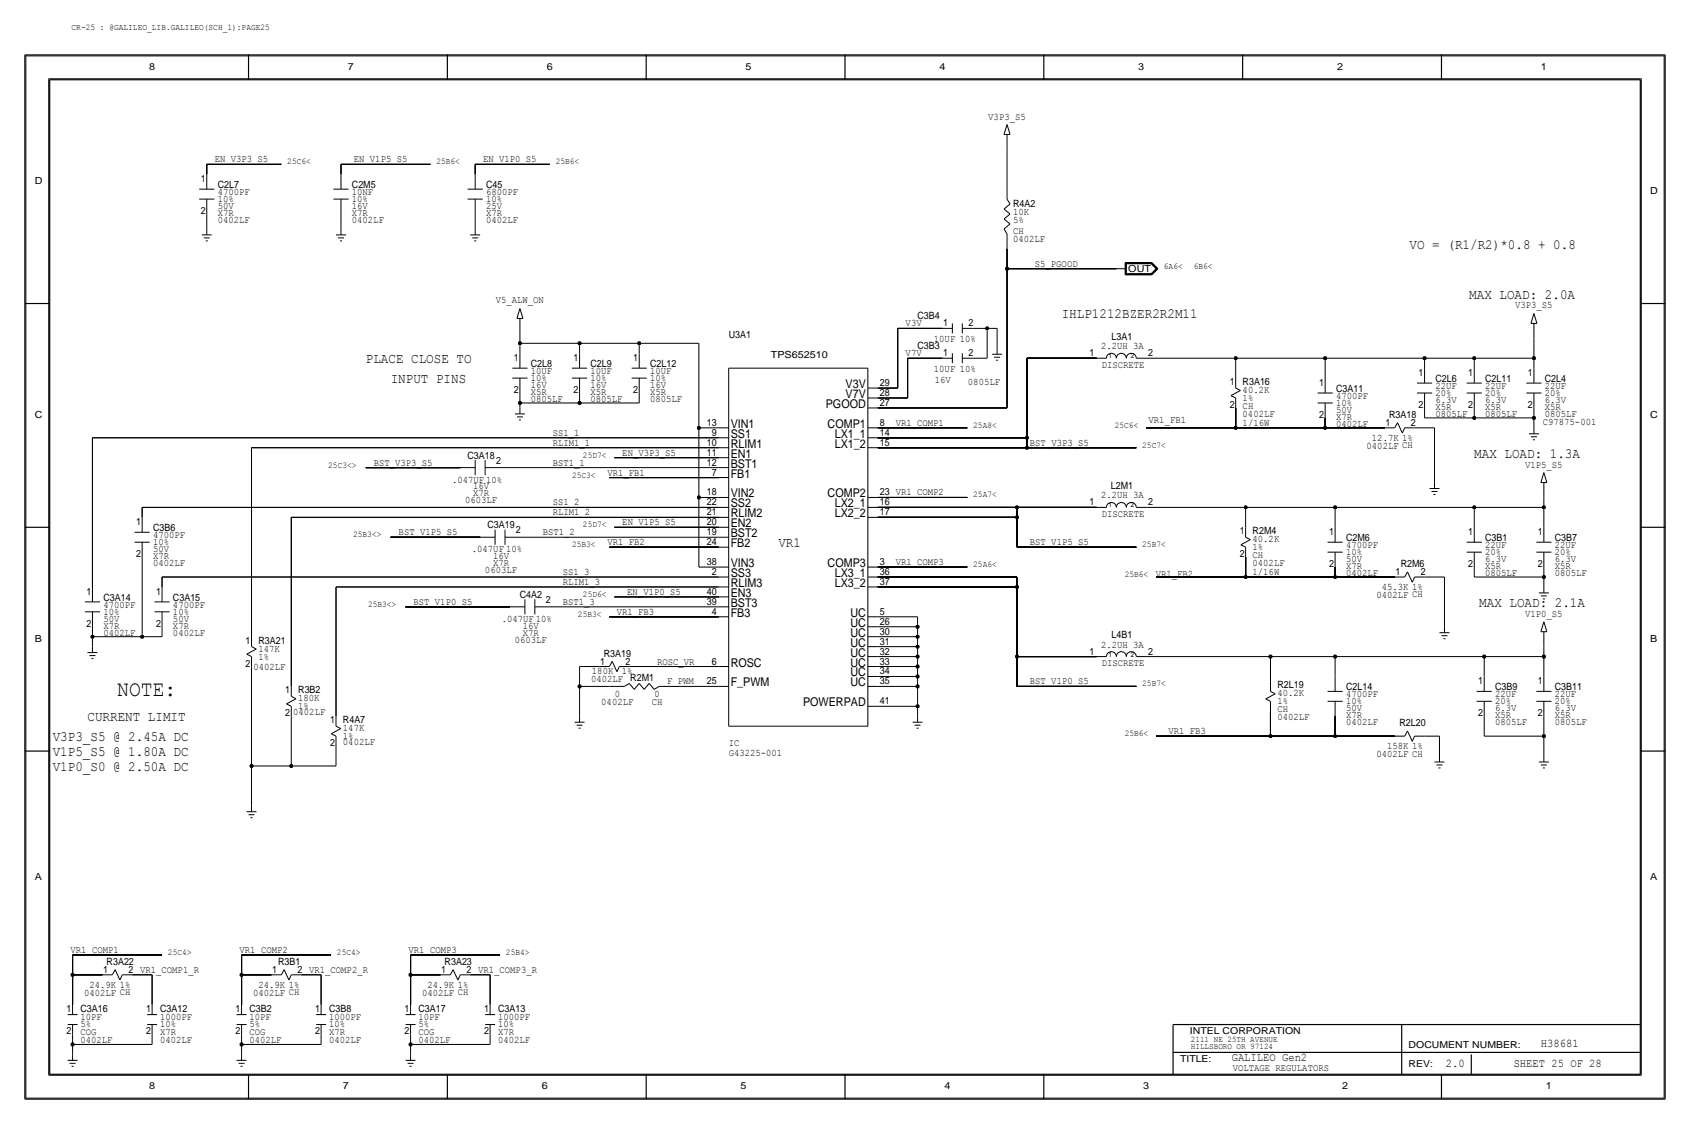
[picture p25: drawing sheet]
<svg xmlns="http://www.w3.org/2000/svg" width="432mm" height="287mm" viewBox="0 0 432 287" stroke-linecap="round" stroke-linejoin="round" font-family="sans-serif">
<defs><g id="words">
<text font-size="5.6" x="30" y="177.9">NOTE:</text>
<g font-size="3.6">
<text x="360.2" y="63.6">VO = (R1/R2)*0.8 + 0.8</text>
<text x="375.4" y="76.3">MAX LOAD: 2.0A</text>
<text x="271.3" y="81.3">IHLP1212BZER2R2M11</text>
<text x="93.5" y="92.8">PLACE CLOSE TO</text>
<text x="99.8" y="97.8">INPUT PINS</text>
<text x="376.7" y="116.9">MAX LOAD: 1.3A</text>
<text x="198.9" y="139.8">VR1</text>
<text x="378" y="155">MAX LOAD: 2.1A</text>
<text x="22.4" y="184.2">CURRENT LIMIT</text>
<text x="13.5" y="189.3">V3P3_S5 @ 2.45A DC</text>
<text x="13.5" y="193.1">V1P5_S5 @ 1.80A DC</text>
<text x="13.5" y="196.9">V1P0_S0 @ 2.50A DC</text>
</g>
<g font-size="3.1">
<text x="216" y="99.1">V3V</text>
<text x="216" y="101.7">V7V</text>
<text x="211" y="104.2">PGOOD</text>
<text x="186.7" y="109.3">VIN1</text>
<text x="186.7" y="111.8">SS1</text>
<text x="211.5" y="109.3">COMP1</text>
<text x="213.3" y="111.8">LX1_1</text>
<text x="186.7" y="119.4">BST1</text>
<text x="186.7" y="116.9">EN1</text>
<text x="186.7" y="114.4">RLIM1</text>
<text x="213.3" y="114.4">LX1_2</text>
<text x="186.7" y="122">FB1</text>
<text x="186.7" y="129.6">SS2</text>
<text x="186.7" y="127.1">VIN2</text>
<text x="211.5" y="127.1">COMP2</text>
<text x="213.3" y="129.6">LX2_1</text>
<text x="186.7" y="132.1">RLIM2</text>
<text x="186.7" y="134.7">EN2</text>
<text x="186.7" y="137.2">BST2</text>
<text x="213.3" y="132.1">LX2_2</text>
<text x="186.7" y="139.8">FB2</text>
<text x="186.7" y="144.8">VIN3</text>
<text x="186.7" y="147.4">SS3</text>
<text x="186.7" y="149.9">RLIM3</text>
<text x="211.5" y="144.8">COMP3</text>
<text x="213.3" y="149.9">LX3_2</text>
<text x="213.3" y="147.4">LX3_1</text>
<text x="186.7" y="152.5">EN3</text>
<text x="186.7" y="155">BST3</text>
<text x="186.7" y="157.5">FB3</text>
<text x="217.3" y="160.1">UC</text>
<text x="217.3" y="157.5">UC</text>
<text x="217.3" y="167.7">UC</text>
<text x="217.3" y="165.2">UC</text>
<text x="217.3" y="162.6">UC</text>
<text x="186.7" y="170.2">ROSC</text>
<text x="217.3" y="172.8">UC</text>
<text x="217.3" y="170.2">UC</text>
<text x="186.7" y="175.3">F_PWM</text>
<text x="217.3" y="175.3">UC</text>
<text x="205.2" y="180.4">POWERPAD</text>
</g>
<g font-size="3">
<text x="393.7" y="267.5">H38681</text>
<text x="314.7" y="271.1">GALILEO Gen2</text>
<text x="369.4" y="272.6">2.0</text>
<text x="386.8" y="272.6">SHEET 25 OF 28</text>
</g>
<g font-size="2.6">
<text x="252.5" y="30.5">V3P3_S5</text>
<text x="54.9" y="41.5">EN_V3P3_S5</text>
<text x="90.4" y="41.5">EN_V1P5_S5</text>
<text x="123.4" y="41.5">EN_V1P0_S5</text>
<text x="51.3" y="46.5">1</text>
<text x="55.6" y="49.8">4700PF</text>
<text x="55.6" y="53.4">50V</text>
<text x="55.6" y="51.6">10%</text>
<text x="55.6" y="48.1">C2L7</text>
<text x="89.9" y="49.8">10NF</text>
<text x="89.9" y="51.6">10%</text>
<text x="89.9" y="53.4">16V</text>
<text x="89.9" y="48.1">C2M5</text>
<text x="124.2" y="49.8">6800PF</text>
<text x="124.2" y="53.4">25V</text>
<text x="124.2" y="51.6">10%</text>
<text x="124.2" y="48.1">C45</text>
<text x="258.8" y="52.9">R4A2</text>
<text x="51.3" y="54.7">2</text>
<text x="55.6" y="56.9">0402LF</text>
<text x="55.6" y="55.2">X7R</text>
<text x="89.9" y="56.9">0402LF</text>
<text x="89.9" y="55.2">X7R</text>
<text x="124.2" y="56.9">0402LF</text>
<text x="124.2" y="55.2">X7R</text>
<text x="258.8" y="56.9">5%</text>
<text x="258.8" y="54.9">10K</text>
<text x="258.8" y="59.7">CH</text>
<text x="258.8" y="61.8">0402LF</text>
<text x="264.4" y="68.1">S5_PGOOD</text>
<text x="126.7" y="77.5">V5_ALW_ON</text>
<text x="231.4" y="83.4">V3V</text>
<text x="234.4" y="81.6">C3B4</text>
<text x="241" y="83.4">1</text>
<text x="247.4" y="83.4">2</text>
<text x="387.1" y="78.8">V3P3_S5</text>
<text x="186.2" y="86.4">U3A1</text>
<text x="234.4" y="89.2">C3B3</text>
<text x="238.6" y="87.4">10UF 10%</text>
<text x="281.3" y="89.2">2.2UH 3A</text>
<text x="284" y="86.8">L3A1</text>
<text x="131.3" y="92.2">1</text>
<text x="135.6" y="95.5">10UF</text>
<text x="135.6" y="93.8">C2L8</text>
<text x="146.6" y="92.2">1</text>
<text x="150.9" y="95.5">10UF</text>
<text x="150.9" y="93.8">C2L9</text>
<text x="161.8" y="92.2">1</text>
<text x="166.1" y="95.5">10UF</text>
<text x="166.1" y="93.8">C2L12</text>
<text x="231.4" y="91">V7V</text>
<text x="238.6" y="95">10UF 10%</text>
<text x="241" y="91">1</text>
<text x="247.4" y="91">2</text>
<text x="278.4" y="91">1</text>
<text x="281.5" y="93.9">DISCRETE</text>
<text x="293.4" y="91">2</text>
<text x="131.3" y="100.4">2</text>
<text x="135.6" y="100.9">X5R</text>
<text x="135.6" y="99.1">16V</text>
<text x="135.6" y="97.3">10%</text>
<text x="146.6" y="100.4">2</text>
<text x="150.9" y="100.9">X5R</text>
<text x="150.9" y="97.3">10%</text>
<text x="150.9" y="99.1">16V</text>
<text x="161.8" y="100.4">2</text>
<text x="166.1" y="100.9">X5R</text>
<text x="166.1" y="99.1">16V</text>
<text x="166.1" y="97.3">10%</text>
<text x="224.8" y="98.6">29</text>
<text x="224.8" y="101.1">28</text>
<text x="238.8" y="97.8">16V</text>
<text x="247.3" y="98.3">0805LF</text>
<text x="314.2" y="98.3">1</text>
<text x="317.5" y="100.4">40.2K</text>
<text x="317.5" y="98.3">R3A16</text>
<text x="337.1" y="98.6">1</text>
<text x="341.4" y="101.9">4700PF</text>
<text x="341.4" y="100.1">C3A11</text>
<text x="362.5" y="96.1">1</text>
<text x="366.8" y="99.4">22UF</text>
<text x="366.8" y="101.1">20%</text>
<text x="366.8" y="97.6">C2L6</text>
<text x="375.2" y="96.1">1</text>
<text x="379.5" y="99.4">22UF</text>
<text x="379.5" y="101.1">20%</text>
<text x="379.5" y="97.6">C2L11</text>
<text x="390.4" y="96.1">1</text>
<text x="394.7" y="99.4">22UF</text>
<text x="394.7" y="101.1">20%</text>
<text x="394.7" y="97.6">C2L4</text>
<text x="135.6" y="102.7">0805LF</text>
<text x="150.9" y="102.7">0805LF</text>
<text x="166.1" y="102.7">0805LF</text>
<text x="224.8" y="103.7">27</text>
<text x="314.2" y="104.2">2</text>
<text x="317.5" y="106.5">0402LF</text>
<text x="317.5" y="102.4">1%</text>
<text x="317.5" y="104.4">CH</text>
<text x="337.1" y="106.7">2</text>
<text x="341.4" y="105.5">50V</text>
<text x="341.4" y="107.2">X7R</text>
<text x="341.4" y="103.7">10%</text>
<text x="354.9" y="106.7">R3A18</text>
<text x="362.5" y="104.2">2</text>
<text x="366.8" y="106.5">0805LF</text>
<text x="366.8" y="102.9">6.3V</text>
<text x="366.8" y="104.7">X5R</text>
<text x="375.2" y="104.2">2</text>
<text x="379.5" y="102.9">6.3V</text>
<text x="379.5" y="106.5">0805LF</text>
<text x="379.5" y="104.7">X5R</text>
<text x="390.4" y="104.2">2</text>
<text x="394.7" y="102.9">6.3V</text>
<text x="394.7" y="104.7">X5R</text>
<text x="394.7" y="106.5">0805LF</text>
<text x="141.2" y="113.8">RLIM1_1</text>
<text x="141.2" y="111.3">SS1_1</text>
<text x="180.6" y="108.8">13</text>
<text x="180.6" y="113.8">10</text>
<text x="181.9" y="111.3">9</text>
<text x="224.8" y="111.3">14</text>
<text x="224.8" y="108.8">8</text>
<text x="224.8" y="113.8">15</text>
<text x="228.9" y="108.8">VR1_COMP1</text>
<text x="263.1" y="113.8">BST_V3P3_S5</text>
<text x="293.5" y="108.1">VR1_FB1</text>
<text x="317.5" y="108.8">1/16W</text>
<text x="341.4" y="109">0402LF</text>
<text x="350.5" y="112.6">12.7K 1%</text>
<text x="354" y="108.8">1</text>
<text x="360.5" y="108.8">2</text>
<text x="394.2" y="108.5">C97875-001</text>
<text x="95.5" y="118.9">BST_V3P3_S5</text>
<text x="119.5" y="117.1">C3A18</text>
<text x="126.7" y="118.4">2</text>
<text x="141.2" y="118.9">BST1_1</text>
<text x="159" y="116.4">EN_V3P3_S5</text>
<text x="180.6" y="118.9">12</text>
<text x="180.6" y="116.4">11</text>
<text x="349.2" y="114.6">0402LF CH</text>
<text x="389.7" y="119.4">V1P5_S5</text>
<text x="115.5" y="123.2">.047UF 10%</text>
<text x="120.9" y="125">16V</text>
<text x="155.2" y="121.5">VR1_FB1</text>
<text x="181.9" y="121.5">7</text>
<text x="283.8" y="124.9">L2M1</text>
<text x="118.8" y="128.6">0603LF</text>
<text x="120.9" y="126.8">X7R</text>
<text x="141.2" y="131.6">RLIM1_2</text>
<text x="141.2" y="129.1">SS1_2</text>
<text x="180.6" y="126.5">18</text>
<text x="180.6" y="129.1">22</text>
<text x="180.6" y="131.6">21</text>
<text x="224.8" y="126.5">23 VR1_COMP2</text>
<text x="224.8" y="129.1">16</text>
<text x="224.8" y="131.6">17</text>
<text x="278.4" y="129.1">1</text>
<text x="281.3" y="127.3">2.2UH 3A</text>
<text x="281.5" y="132">DISCRETE</text>
<text x="293.4" y="129.1">2</text>
<text x="34.8" y="134.2">1</text>
<text x="39.1" y="135.7">C3B6</text>
<text x="39.1" y="137.5">4700PF</text>
<text x="101.9" y="136.7">BST_V1P5_S5</text>
<text x="124.5" y="134.9">C3A19</text>
<text x="131.8" y="136.2">2</text>
<text x="138.7" y="136.7">BST1_2</text>
<text x="159" y="134.2">EN_V1P5_S5</text>
<text x="180.6" y="136.7">19</text>
<text x="180.6" y="134.2">20</text>
<text x="316.7" y="136.4">1</text>
<text x="320" y="136.4">R2M4</text>
<text x="339.6" y="136.7">1</text>
<text x="375.2" y="136.7">1</text>
<text x="392.9" y="136.7">1</text>
<text x="34.8" y="142.3">2</text>
<text x="39.1" y="141">50V</text>
<text x="39.1" y="142.8">X7R</text>
<text x="39.1" y="139.2">10%</text>
<text x="120.6" y="141">.047UF 10%</text>
<text x="126" y="142.8">16V</text>
<text x="155.2" y="139.2">VR1_FB2</text>
<text x="180.6" y="139.2">24</text>
<text x="263.1" y="139.2">BST_V1P5_S5</text>
<text x="316.7" y="142.3">2</text>
<text x="320" y="140.5">1%</text>
<text x="320" y="142.5">CH</text>
<text x="320" y="138.5">40.2K</text>
<text x="343.9" y="140">4700PF</text>
<text x="343.9" y="141.8">10%</text>
<text x="343.9" y="143.6">50V</text>
<text x="343.9" y="138.2">C2M6</text>
<text x="379.5" y="141.8">20%</text>
<text x="379.5" y="140">22UF</text>
<text x="379.5" y="143.6">6.3V</text>
<text x="379.5" y="138.2">C3B1</text>
<text x="397.3" y="140">22UF</text>
<text x="397.3" y="141.8">20%</text>
<text x="397.3" y="143.6">6.3V</text>
<text x="397.3" y="138.2">C3B7</text>
<text x="39.1" y="144.6">0402LF</text>
<text x="123.9" y="146.3">0603LF</text>
<text x="126" y="144.6">X7R</text>
<text x="143.8" y="149.4">RLIM1_3</text>
<text x="143.8" y="146.9">SS1_3</text>
<text x="180.6" y="144.3">38</text>
<text x="181.9" y="146.9">2</text>
<text x="224.8" y="144.3">3</text>
<text x="224.8" y="146.9">36</text>
<text x="224.8" y="149.4">37</text>
<text x="228.9" y="144.3">VR1_COMP3</text>
<text x="295.3" y="147.3">VR1_FB2</text>
<text x="320" y="146.9">1/16W</text>
<text x="320" y="144.6">0402LF</text>
<text x="339.6" y="144.8">2</text>
<text x="343.9" y="147.1">0402LF</text>
<text x="343.9" y="145.3">X7R</text>
<text x="356.6" y="146.9">1</text>
<text x="357.9" y="144.8">R2M6</text>
<text x="363" y="146.9">2</text>
<text x="375.2" y="144.8">2</text>
<text x="379.5" y="145.3">X5R</text>
<text x="379.5" y="147.1">0805LF</text>
<text x="392.9" y="144.8">2</text>
<text x="397.3" y="147.1">0805LF</text>
<text x="397.3" y="145.3">X5R</text>
<text x="22.1" y="151.9">1</text>
<text x="26.4" y="153.5">C3A14</text>
<text x="26.4" y="155.2">4700PF</text>
<text x="39.9" y="151.9">1</text>
<text x="44.2" y="153.5">C3A15</text>
<text x="44.2" y="155.2">4700PF</text>
<text x="105.7" y="154.5">BST_V1P0_S5</text>
<text x="132.8" y="152.7">C4A2</text>
<text x="139.4" y="154">2</text>
<text x="143.8" y="154.5">BST1_3</text>
<text x="160.3" y="151.9">EN_V1P0_S5</text>
<text x="180.6" y="154.5">39</text>
<text x="180.6" y="151.9">40</text>
<text x="351.7" y="152.7">0402LF CH</text>
<text x="353.1" y="150.7">45.3K 1%</text>
<text x="22.1" y="160.1">2</text>
<text x="26.4" y="158.8">50V</text>
<text x="26.4" y="160.6">X7R</text>
<text x="26.4" y="157">10%</text>
<text x="39.9" y="160.1">2</text>
<text x="44.2" y="157">10%</text>
<text x="44.2" y="160.6">X7R</text>
<text x="44.2" y="158.8">50V</text>
<text x="128.2" y="158.8">.047UF 10%</text>
<text x="133.6" y="160.6">16V</text>
<text x="157.6" y="157.1">VR1_FB3</text>
<text x="181.9" y="157">4</text>
<text x="224.8" y="157">5</text>
<text x="224.8" y="159.6">26</text>
<text x="389.7" y="157.5">V1P0_S5</text>
<text x="26.4" y="162.3">0402LF</text>
<text x="44.2" y="162.3">0402LF</text>
<text x="62.7" y="164.4">1</text>
<text x="66" y="164.4">R3A21</text>
<text x="66" y="166.4">147K</text>
<text x="131.5" y="164.1">0603LF</text>
<text x="133.6" y="162.3">X7R</text>
<text x="154.3" y="167.7">R3A19</text>
<text x="224.8" y="164.6">31</text>
<text x="224.8" y="162.1">30</text>
<text x="224.8" y="167.2">32</text>
<text x="278.4" y="167.2">1</text>
<text x="281.3" y="165.4">2.2UH 3A</text>
<text x="284" y="163">L4B1</text>
<text x="293.4" y="167.2">2</text>
<text x="62.7" y="170.2">2</text>
<text x="64.8" y="171.2">0402LF</text>
<text x="66" y="168.4">1%</text>
<text x="151.2" y="172.3">180K</text>
<text x="153.4" y="169.7">1</text>
<text x="158.9" y="172.3">1%</text>
<text x="159.8" y="169.7">2</text>
<text x="167.9" y="169.7">ROSC_VR</text>
<text x="181.9" y="169.7">6</text>
<text x="224.8" y="169.7">33</text>
<text x="224.8" y="172.3">34</text>
<text x="281.5" y="170.1">DISCRETE</text>
<text x="72.9" y="177.1">1</text>
<text x="76.2" y="179.1">180K</text>
<text x="76.2" y="177.1">R3B2</text>
<text x="151.1" y="174.3">0402LF R2M1</text>
<text x="157.1" y="178.1">0</text>
<text x="167.2" y="178.1">0</text>
<text x="170.4" y="174.8">F_PWM</text>
<text x="180.6" y="174.8">25</text>
<text x="224.8" y="174.8">35</text>
<text x="224.8" y="179.9">41</text>
<text x="263.1" y="174.8">BST_V1P0_S5</text>
<text x="326.4" y="179.9">1%</text>
<text x="326.4" y="177.8">40.2K</text>
<text x="326.4" y="175.8">R2L19</text>
<text x="343.9" y="178.1">4700PF</text>
<text x="343.9" y="179.9">10%</text>
<text x="343.9" y="176.3">C2L14</text>
<text x="377.7" y="174.8">1</text>
<text x="382" y="176.3">C3B9</text>
<text x="382" y="178.1">22UF</text>
<text x="382" y="179.9">20%</text>
<text x="392.9" y="174.8">1</text>
<text x="397.3" y="178.1">22UF</text>
<text x="397.3" y="176.3">C3B11</text>
<text x="397.3" y="179.9">20%</text>
<text x="72.9" y="182.9">2</text>
<text x="74.9" y="182.7">0402LF</text>
<text x="76.2" y="181.1">1%</text>
<text x="84.3" y="184.7">1</text>
<text x="87.6" y="184.7">R4A7</text>
<text x="153.6" y="180.1">0402LF</text>
<text x="166.5" y="180.1">CH</text>
<text x="326.4" y="181.9">CH</text>
<text x="326.4" y="183.9">0402LF</text>
<text x="343.9" y="185.2">0402LF</text>
<text x="343.9" y="181.7">50V</text>
<text x="343.9" y="183.4">X7R</text>
<text x="357.6" y="185.5">R2L20</text>
<text x="377.7" y="182.9">2</text>
<text x="382" y="185.2">0805LF</text>
<text x="382" y="181.7">6.3V</text>
<text x="382" y="183.4">X5R</text>
<text x="392.9" y="182.9">2</text>
<text x="397.3" y="185.2">0805LF</text>
<text x="397.3" y="183.4">X5R</text>
<text x="397.3" y="181.7">6.3V</text>
<text x="84.3" y="190.5">2</text>
<text x="87.6" y="188.8">1%</text>
<text x="87.6" y="190.3">0402LF</text>
<text x="87.6" y="186.7">147K</text>
<text x="186.2" y="190.5">IC</text>
<text x="298.6" y="187.6">VR1_FB3</text>
<text x="354.4" y="191.3">158K 1%</text>
<text x="186.2" y="193.1">G43225-001</text>
<text x="351.7" y="193.3">0402LF CH</text>
<text x="18" y="243.4">VR1_COMP1</text>
<text x="61.2" y="243.4">VR1_COMP2</text>
<text x="104.4" y="243.4">VR1_COMP3</text>
<text x="26.4" y="248.5">1</text>
<text x="27.3" y="246.4">R3A22</text>
<text x="32.8" y="248.5">2 VR1_COMP1_R</text>
<text x="69.5" y="248.5">1</text>
<text x="71.1" y="246.4">R3B1</text>
<text x="76" y="248.5">2 VR1_COMP2_R</text>
<text x="112.7" y="248.5">1</text>
<text x="113.6" y="246.4">R3A23</text>
<text x="119.2" y="248.5">2 VR1_COMP3_R</text>
<text x="21.5" y="254.3">0402LF CH</text>
<text x="22.9" y="252.3">24.9K 1%</text>
<text x="64.7" y="254.3">0402LF CH</text>
<text x="66.1" y="252.3">24.9K 1%</text>
<text x="107.9" y="254.3">0402LF CH</text>
<text x="109.2" y="252.3">24.9K 1%</text>
<text x="17" y="258.4">1</text>
<text x="20.6" y="262.4">5%</text>
<text x="20.6" y="260.4">10PF</text>
<text x="20.6" y="258.4">C3A16</text>
<text x="37.3" y="258.4">1</text>
<text x="40.9" y="262.4">10%</text>
<text x="40.9" y="260.4">1000PF</text>
<text x="40.9" y="258.4">C3A12</text>
<text x="60.2" y="258.4">1</text>
<text x="63.8" y="258.4">C3B2</text>
<text x="63.8" y="260.4">10PF</text>
<text x="63.8" y="262.4">5%</text>
<text x="80.5" y="258.4">1</text>
<text x="84.1" y="258.4">C3B8</text>
<text x="84.1" y="260.4">1000PF</text>
<text x="84.1" y="262.4">10%</text>
<text x="103.4" y="258.4">1</text>
<text x="106.9" y="258.4">C3A17</text>
<text x="106.9" y="262.4">5%</text>
<text x="106.9" y="260.4">10PF</text>
<text x="123.7" y="258.4">1</text>
<text x="127.3" y="258.4">C3A13</text>
<text x="127.3" y="260.4">1000PF</text>
<text x="127.3" y="262.4">10%</text>
<text x="17" y="264.2">2</text>
<text x="20.6" y="266.5">0402LF</text>
<text x="20.6" y="264.5">COG</text>
<text x="37.3" y="264.2">2</text>
<text x="40.9" y="266.5">0402LF</text>
<text x="40.9" y="264.5">X7R</text>
<text x="60.2" y="264.2">2</text>
<text x="63.8" y="264.5">COG</text>
<text x="63.8" y="266.5">0402LF</text>
<text x="80.5" y="264.2">2</text>
<text x="84.1" y="266.5">0402LF</text>
<text x="84.1" y="264.5">X7R</text>
<text x="103.4" y="264.2">2</text>
<text x="106.9" y="264.5">COG</text>
<text x="106.9" y="266.5">0402LF</text>
<text x="123.7" y="264.2">2</text>
<text x="127.3" y="266.5">0402LF</text>
<text x="127.3" y="264.5">X7R</text>
<text x="315" y="273.6">VOLTAGE REGULATORS</text>
</g>
<g font-size="2.5">
<text x="38.1" y="17.8">8</text>
<text x="88.9" y="17.8">7</text>
<text x="139.7" y="17.8">6</text>
<text x="190.5" y="17.8">5</text>
<text x="240" y="17.8">4</text>
<text x="290.8" y="17.8">3</text>
<text x="341.6" y="17.8">2</text>
<text x="393.7" y="17.8">1</text>
<text x="8.9" y="47">D</text>
<text x="421.6" y="49.6">D</text>
<text x="288.3" y="69.4">OUT</text>
<text x="197" y="91.5">TPS652510</text>
<text x="8.9" y="106.7">C</text>
<text x="421.6" y="106.7">C</text>
<text x="8.9" y="163.9">B</text>
<text x="421.6" y="163.9">B</text>
<text x="8.9" y="224.8">A</text>
<text x="421.6" y="224.8">A</text>
<text x="38.1" y="278.2">8</text>
<text x="87.6" y="278.2">7</text>
<text x="138.4" y="278.2">6</text>
<text x="189.2" y="278.2">5</text>
<text x="241.3" y="278.2">4</text>
<text x="292.1" y="278.2">3</text>
<text x="342.9" y="278.2">2</text>
<text x="395" y="278.2">1</text>
</g>
<g font-size="2.4">
<text x="304" y="264.2">INTEL CORPORATION</text>
<text x="359.9" y="267.8">DOCUMENT NUMBER:</text>
<text x="301.5" y="271.3">TITLE:</text>
<text x="359.9" y="272.6">REV:</text>
</g>
<g font-size="2.3">
<text x="18.3" y="7.7">CR-25 : @GALILEO_LIB.GALILEO(SCH_1):PAGE25</text>
<text x="73.4" y="42">25C6&lt;</text>
<text x="111.5" y="42">25B6&lt;</text>
<text x="142" y="42">25B6&lt;</text>
<text x="297.4" y="68.6">6A6&lt;</text>
<text x="305" y="68.6">6B6&lt;</text>
<text x="248.7" y="109.3">25A8&lt;</text>
<text x="284.8" y="109.3">25C6&lt;</text>
<text x="83.9" y="119.4">25C3&lt;&gt;</text>
<text x="148.9" y="116.9">25D7&lt;</text>
<text x="291.8" y="114.4">25C7&lt;</text>
<text x="146.1" y="122">25C3&lt;</text>
<text x="248.7" y="127.1">25A7&lt;</text>
<text x="90.2" y="137.2">25B3&lt;&gt;</text>
<text x="148.9" y="134.7">25D7&lt;</text>
<text x="146.1" y="139.8">25B3&lt;</text>
<text x="291.8" y="139.8">25B7&lt;</text>
<text x="248.7" y="144.8">25A6&lt;</text>
<text x="287.4" y="147.4">25B6&lt;</text>
<text x="94" y="155">25B3&lt;&gt;</text>
<text x="148.9" y="152.5">25D6&lt;</text>
<text x="147.7" y="157.5">25B3&lt;</text>
<text x="291.8" y="175.3">25B7&lt;</text>
<text x="287.4" y="188">25B6&lt;</text>
<text x="42.9" y="243.9">25C4&gt;</text>
<text x="86.1" y="243.9">25C4&gt;</text>
<text x="129.3" y="243.9">25B4&gt;</text>
</g>
<g font-size="2.2">
<text x="304.3" y="266.2">2111 NE 25TH AVENUE</text>
<text x="304.3" y="268">HILLSBORO OR 97124</text>
</g>
<g font-size="1.8">
<text x="283.2" y="91.5">1</text>
<text x="288.9" y="91.5">2</text>
<text x="283.2" y="129.6">1</text>
<text x="288.9" y="129.6">2</text>
<text x="283.2" y="167.7">1</text>
<text x="288.9" y="167.7">2</text>
</g>
</g></defs>
<g fill="none" stroke="#000" stroke-width=".26">
<path d="M6.6 14.3h418.6zM6.6 14.3v266.2zM425.2 14.3v266.2zM12.4 20.1v254.5zM12.4 20.1h407zM256.5 34.3h1.6zM257.3 38.2v10.1zM257.3 34.3v3.9zM257.3 31.8l.8 2.5zM257.3 31.8l-.8 2.5zM419.4 20.1v254.5zM50.9 48.3h3.9z"/>
<path d="M50.9 50.9h3.9zM51.6 60h2.5zM52.8 54.7v3.8zM52.8 42v2.5zM52.8 42h19.1zM52.8 50.9v3.8zM52.8 44.5v3.8zM52.8 58.5v1.5zM85.2 48.3h3.9zM85.2 50.9h3.9zM85.9 60h2.5zM87.1 42h22.9z"/>
<path d="M87.1 54.7v3.8zM87.1 42v2.5zM87.1 58.5v1.5zM87.1 50.9v3.8zM87.1 44.5v3.8zM119.5 48.3h3.8zM119.5 50.9h3.8zM120.1 60h2.6zM121.4 54.7v3.8zM121.4 42h19.1zM121.4 42v2.5zM121.4 58.5v1.5z"/>
<path d="M121.4 50.9v3.8zM121.4 44.5v3.8zM256.5 58.5l.8 1.2zM256.5 58.5l1.6-1.3zM256.5 55.9l1.6-1.2zM256.5 55.9l1.6 1.3zM256.5 53.4l1.6 1.3zM256.5 53.4l1.6-1.3zM257.3 59.7v3.9zM257.3 50.9l.8 1.2zM257.3 48.3v2.6zM52.1 60.8h1.5z"/>
<path d="M52.6 61.5h.5zM86.4 60.8h1.5zM86.9 61.5h.5zM120.6 60.8h1.6zM121.2 61.5h.5zM132.8 78.8l-.7 2.5zM132.8 78.8l.8 2.5zM257.3 63.6v5zM257.3 68.6v35.6zM257.3 68.6h27.9zM285.2 68.6h2.6zM287.5 70.2h6.8z"/>
<path d="M287.5 67.1v3.1zM287.5 67.1h6.8zM287.6 67.2v2.9zM287.6 70.1h6.6zM287.6 67.2h6.6zM287.7 67.3v2.7zM287.7 70h6.5zM287.7 67.3h6.5zM287.8 67.4h6.3zM287.8 67.4v2.5zM287.8 69.9h6.3zM294.1 67.4l1.3 1.2z"/>
<path d="M294.1 69.9l1.3-1.3zM294.2 70l1.4-1.4zM294.2 67.3l1.4 1.3zM294.2 67.2l1.5 1.4zM294.2 70.1l1.5-1.5zM294.3 67.1l1.6 1.5zM294.3 70.2l1.6-1.6zM130.9 94h3.9zM130.9 96.6h3.9zM132.1 81.3h1.5zM132.8 87.7h15.3zM132.8 85.1v2.6z"/>
<path d="M132.8 87.7v2.5zM132.8 96.6v3.8zM132.8 90.2v3.8zM132.8 81.3v3.8zM146.2 94h3.8zM146.2 96.6h3.8zM148.1 87.7v2.5zM148.1 96.6v3.8zM148.1 90.2v3.8zM148.1 87.7h15.2zM161.4 94h3.9zM161.4 96.6h3.9z"/>
<path d="M163.3 87.7v2.5zM163.3 87.7h15.3zM163.3 96.6v3.8zM163.3 90.2v3.8zM178.6 87.7v21.6zM186.2 94v91.5zM186.2 94h35.5zM221.7 94v91.5zM221.7 99.1h2.6zM224.3 99.1h5.1zM229.4 83.9v15.2zM229.4 83.9h11.4z"/>
<path d="M231.9 91.5v10.2zM231.9 91.5h8.9zM240.8 91.5h2.5zM240.8 83.9h2.5zM243.3 90.2v2.6zM243.3 82.6v2.5zM245.9 90.2v2.6zM245.9 82.6v2.5zM245.9 91.5h2.5zM245.9 83.9h2.5zM248.4 91.5h3.8zM248.4 83.9h3.8z"/>
<path d="M252.2 83.9v7.6zM252.2 83.9h2.6zM253.5 90.5h2.5zM254 91.2h1.5zM254.5 92h.5zM254.8 83.9v5.1zM254.8 89v1.5zM262.4 91.5h17.8zM262.4 91.5v20.3zM280.2 91.5h2.5zM282.7 91.5a1.27 1.27 0 0 1 1.3-1.3 1.27 1.27 0 0 1 1.2 1.3 1.27 1.27 0 0 1 1.3-1.3 1.27 1.27 0 0 1 1.3 1.3 1.27 1.27 0 0 1 1.3-1.3 1.27 1.27 0 0 1 1.2 1.3M290.3 91.5h2.6z"/>
<path d="M292.9 91.5h22.8zM315.7 91.5h22.9zM315.7 91.5v5.1zM315.7 96.6v2.5zM315.7 99.1l1.2 .6zM338.6 91.5v5.1zM338.6 91.5h25.4zM338.6 96.6v3.8zM362.1 97.8h3.8zM364 91.5v2.5zM364 91.5h12.7zM364 94v3.8z"/>
<path d="M374.8 97.8h3.8zM376.7 91.5h15.2zM376.7 91.5v2.5zM376.7 94v3.8zM390 97.8h3.9zM391.2 82.6h1.5zM391.9 91.5v2.5zM391.9 86.4v5.1zM391.9 82.6v3.8zM391.9 80.1l.8 2.5zM391.9 94v3.8zM391.9 80.1l-.7 2.5z"/>
<path d="M23.6 111.8h160zM23.6 111.8v38.1zM64.3 114.4v48.2zM64.3 114.4h119.3zM93.5 119.4h24.1zM117.6 119.4h3.8zM121.4 117.5v3.9zM124 119.4h3.8zM124 117.5v3.9zM127.8 119.4h55.8zM131.6 105.7h2.5zM132.1 106.5h1.5z"/>
<path d="M132.6 107.2h.5zM132.8 102.9v1.3zM132.8 100.4v2.5zM132.8 102.9h15.3zM132.8 104.2v1.5zM148.1 102.9h15.2zM148.1 100.4v2.5zM157 116.9h26.6zM163.3 100.4v2.5zM178.6 109.3v17.8zM178.6 109.3h5zM183.6 109.3h2.6z"/>
<path d="M183.6 119.4h2.6zM183.6 116.9h2.6zM183.6 114.4h2.6zM183.6 111.8h2.6zM221.7 101.7h2.6zM221.7 104.2h2.6zM221.7 114.4h2.6zM221.7 111.8h2.6zM221.7 109.3h2.6zM224.3 101.7h7.6zM224.3 104.2h33zM224.3 111.8h38.1z"/>
<path d="M224.3 114.4h38.1zM224.3 109.3h22.8zM262.4 111.8v2.6zM262.4 114.4h27.9zM292.9 109.3h22.8zM314.5 101l1.2 .7zM314.5 101l2.4-1.3zM315.7 104.2v5.1zM315.7 109.3h22.9zM315.7 101.7v2.5zM336.7 100.4h3.8zM336.7 102.9h3.8z"/>
<path d="M338.6 106.7v2.6zM338.6 102.9v3.8zM338.6 109.3h15.2zM353.8 109.3h2.6zM357.1 108l1.2 2.6zM357.1 108l-.7 1.3zM358.9 109.3l-.6 1.3zM358.9 109.3h2.5zM361.4 109.3h5.1zM362.1 100.4h3.8zM364 104.2v2.5zM364 106.7h12.7z"/>
<path d="M364 100.4v3.8zM366.5 109.3v13.9zM374.8 100.4h3.8zM376.7 106.7h15.2zM376.7 104.2v2.5zM376.7 100.4v3.8zM390 100.4h3.9zM390.7 110.8h2.5zM391.2 111.6h1.5zM391.7 112.3h.5zM391.9 106.7v2.6zM391.9 104.2v2.5z"/>
<path d="M391.9 109.3v1.5zM391.9 100.4v3.8zM34.4 135.9h3.9zM34.4 138.5h3.9zM36.3 129.6v2.5zM36.3 129.6h147.3zM36.3 138.5v3.8zM36.3 132.1v3.8zM74.4 132.1h109.2zM74.4 132.1v43.2zM99.8 137.2h22.9zM122.7 137.2h3.8z"/>
<path d="M126.5 135.3v3.8zM129 137.2h3.8zM129 135.3v3.8zM132.8 137.2h50.8zM155.7 139.8h27.9zM155.7 122h27.9zM157 134.7h26.6zM178.6 127.1v17.7zM178.6 127.1h5zM183.6 139.8h2.6zM183.6 129.6h2.6zM183.6 132.1h2.6z"/>
<path d="M183.6 134.7h2.6zM183.6 137.2h2.6zM183.6 127.1h2.6zM183.6 122h2.6zM221.7 127.1h2.6zM221.7 132.1h2.6zM221.7 129.6h2.6zM224.3 132.1h35.5zM224.3 129.6h35.5zM224.3 127.1h22.8zM259.8 129.6h20.4zM259.8 129.6v2.5z"/>
<path d="M259.8 132.1v7.7zM259.8 139.8h30.5zM280.2 129.6h2.5zM282.7 129.6a1.27 1.27 0 0 1 1.3-1.3 1.27 1.27 0 0 1 1.2 1.3 1.27 1.27 0 0 1 1.3-1.3 1.27 1.27 0 0 1 1.3 1.3 1.27 1.27 0 0 1 1.3-1.3 1.27 1.27 0 0 1 1.2 1.3M290.3 129.6h2.6zM292.9 129.6h25.4zM317 139.1l2.5-1.3zM317 139.1l1.3 .7zM318.3 129.6v5.1zM318.3 129.6h22.8zM318.3 139.8v2.5zM318.3 134.7v2.5z"/>
<path d="M318.3 137.2l1.2 .6zM339.2 138.5h3.9zM341.1 129.6v5.1zM341.1 129.6h35.6zM341.1 134.7v3.8zM365.3 124.8h2.5zM365.8 125.5h1.5zM366.3 126.3h.5zM366.5 123.2v1.6zM374.8 138.5h3.8zM376.7 129.6v5.1zM376.7 134.7v3.8z"/>
<path d="M376.7 129.6h17.8zM392.5 138.5h3.9zM393.7 123.2h1.5zM394.5 120.7l-.8 2.5zM394.5 129.6v5.1zM394.5 127.1v2.5zM394.5 123.2v3.9zM394.5 120.7l.7 2.5zM394.5 134.7v3.8zM21.7 153.7h3.9zM21.7 156.3h3.9zM23.6 156.3v3.8z"/>
<path d="M23.6 149.9v3.8zM36.3 142.3v20.3zM39.5 153.7h3.8zM39.5 156.3h3.8zM41.4 147.4v2.5zM41.4 147.4h142.2zM41.4 156.3v3.8zM41.4 149.9v3.8zM85.9 149.9h97.7zM85.9 149.9v33zM103.6 155h26.7zM130.3 155h3.8z"/>
<path d="M134.1 153.1v3.8zM136.7 155h3.8zM136.7 153.1v3.8zM140.5 155h43.1zM155.7 157.5h27.9zM157 152.5h26.6zM178.6 144.8h5zM183.6 152.5h2.6zM183.6 155h2.6zM183.6 144.8h2.6zM183.6 157.5h2.6zM183.6 147.4h2.6z"/>
<path d="M183.6 149.9h2.6zM221.7 149.9h2.6zM221.7 147.4h2.6zM221.7 157.5h2.6zM221.7 144.8h2.6zM224.3 149.9h35.5zM224.3 157.5h10.1zM224.3 147.4h35.5zM224.3 144.8h22.8zM234.4 157.5v2.6zM259.8 147.4v2.5zM259.8 149.9v17.8z"/>
<path d="M295.4 147.4h22.9zM318.3 142.3v5.1zM318.3 147.4h22.8zM339.2 141h3.9zM341.1 144.8v2.6zM341.1 141v3.8zM341.1 147.4h15.3zM356.4 147.4h2.5zM359.6 146.1l-.7 1.3zM359.6 146.1l1.2 2.6zM361.4 147.4l-.6 1.3zM361.4 147.4h2.6z"/>
<path d="M364 147.4h5.1zM369.1 147.4v12.7zM374.8 141h3.8zM376.7 144.8v2.6zM376.7 141v3.8zM376.7 147.4h17.8zM392.5 141h3.9zM393.2 151.4h2.5zM393.7 152.2h1.5zM394.2 153h.5zM394.5 158.8l-.8 2.5zM394.5 147.4v2.5z"/>
<path d="M394.5 144.8v2.6zM394.5 158.8l.7 2.5zM394.5 149.9v1.5zM394.5 141v3.8zM22.4 166.7h2.5zM22.9 167.4h1.5zM23.4 168.2h.5zM23.6 162.6v2.6zM23.6 160.1v2.5zM23.6 162.6h12.7zM23.6 165.2v1.5zM36.3 162.6h5.1z"/>
<path d="M41.4 160.1v2.5zM63 167.1l1.3 .6zM63 167.1l2.5-1.3zM64.3 170.2v25.4zM64.3 167.7v2.5zM64.3 162.6v2.6zM64.3 165.2l1.2 .6zM73.2 179.8l1.2 .6zM73.2 179.8l2.4-1.3zM74.4 175.3v2.6zM74.4 177.9l1.2 .6zM148.1 175.3v7.6z"/>
<path d="M148.1 170.2v5.1zM148.1 175.3h7.6zM148.1 170.2h5.1zM153.2 170.2h2.5zM155.7 175.3h3.8zM156.4 168.9l-.7 1.3zM156.4 168.9l1.2 2.7zM158.2 170.2h2.6zM158.2 170.2l-.6 1.4zM159.5 175.3l1.3-.8zM160.8 170.2h22.8zM160.8 174.5l1.3 1.6z"/>
<path d="M163.3 174.5l-1.2 1.6zM163.3 174.5l1.3 1.6zM165.9 174.5l1.2 1.6zM165.9 174.5l-1.3 1.6zM167.1 176.1l1.3-.8zM168.4 175.3h2.5zM170.9 175.3h12.7zM183.6 175.3h2.6zM183.6 170.2h2.6zM221.7 175.3h2.6zM221.7 172.8h2.6zM221.7 170.2h2.6z"/>
<path d="M221.7 167.7h2.6zM221.7 165.2h2.6zM221.7 162.6h2.6zM221.7 160.1h2.6zM224.3 160.1h10.1zM224.3 162.6h10.1zM224.3 165.2h10.1zM224.3 167.7h10.1zM224.3 170.2h10.1zM224.3 172.8h10.1zM224.3 175.3h10.1zM234.4 160.1v2.5z"/>
<path d="M234.4 162.6v2.6zM234.4 165.2v2.5zM234.4 167.7v2.5zM234.4 170.2v2.6zM234.4 172.8v2.5zM234.4 175.3v5.1zM259.8 167.7h20.4zM259.8 167.7v7.6zM259.8 175.3h30.5zM280.2 167.7h2.5zM282.7 167.7a1.27 1.27 0 0 1 1.3-1.3 1.27 1.27 0 0 1 1.2 1.3 1.27 1.27 0 0 1 1.3-1.3 1.27 1.27 0 0 1 1.3 1.3 1.27 1.27 0 0 1 1.3-1.3 1.27 1.27 0 0 1 1.2 1.3M290.3 167.7h2.6z"/>
<path d="M292.9 167.7h31.7zM323.4 178.5l2.4-1.3zM323.4 178.5l1.2 .6zM324.6 167.7v6.3zM324.6 167.7h16.5zM324.6 179.1v2.6zM324.6 174v2.6zM324.6 176.6l1.2 .6zM339.2 176.6h3.9zM339.2 179.1h3.9zM341.1 167.7h38.1zM341.1 167.7v5.1z"/>
<path d="M341.1 179.1v3.8zM341.1 172.8v3.8zM367.8 161.6h2.5zM368.3 162.4h1.5zM368.8 163.1h.5zM369.1 160.1v1.5zM377.3 176.6h3.9zM377.3 179.1h3.9zM379.2 167.7v5.1zM379.2 167.7h15.3zM379.2 179.1v3.8zM379.2 172.8v3.8z"/>
<path d="M392.5 176.6h3.9zM392.5 179.1h3.9zM393.7 161.3h1.5zM394.5 167.7v5.1zM394.5 165.2v2.5zM394.5 161.3v3.9zM394.5 179.1v3.8zM394.5 172.8v3.8zM64.3 195.6v10.2zM64.3 195.6h10.1zM74.4 195.6h11.5zM74.4 182.9v12.7z"/>
<path d="M74.4 180.4v2.5zM84.6 187.4l2.5-1.3zM84.6 187.4l1.3 .6zM85.9 190.6v5zM85.9 188v2.6zM85.9 182.9v2.6zM85.9 185.5l1.2 .6zM146.8 184.5h2.6zM147.3 185.2h1.5zM147.8 186h.5zM148.1 182.9v1.6zM186.2 185.5h35.5z"/>
<path d="M221.7 180.4h2.6zM224.3 180.4h10.1zM233.2 184.5h2.5zM233.7 185.2h1.5zM234.2 186h.5zM234.4 180.4v2.5zM234.4 182.9v1.6zM295.4 188h29.2zM324.6 188h16.5zM324.6 181.7v6.3zM341.1 182.9v5.1zM341.1 188h15.3z"/>
<path d="M356.4 188h2.5zM359.6 186.7l-.7 1.3zM359.6 186.7l1.2 2.6zM361.4 188l-.6 1.3zM361.4 188h2.6zM364 188h3.8zM366.5 194.6h2.6zM367 195.4h1.6zM367.5 196.1h.5zM367.8 188v5.1zM367.8 193.1v1.5zM379.2 182.9v5.1z"/>
<path d="M379.2 188h15.3zM393.2 194.6h2.5zM393.7 195.4h1.5zM394.2 196.1h.5zM394.5 188v5.1zM394.5 182.9v5.1zM394.5 193.1v1.5zM63 207.3h2.5zM63.5 208.1h1.5zM64 208.8h.5zM64.3 205.8v1.5zM17.3 259.1h2.5z"/>
<path d="M18.5 243.9h22.9zM18.5 249v7.6zM18.5 243.9v5.1zM18.5 256.6v2.5zM18.5 249h7.7zM26.2 249h2.5zM29.4 247.7l-.7 1.3zM29.4 247.7l1.2 2.6zM31.2 249h2.6zM31.2 249l-.6 1.3zM33.8 249h5.1zM37.6 259.1h2.5z"/>
<path d="M38.9 249v7.6zM38.9 256.6v2.5zM60.5 259.1h2.5zM61.7 249h7.6zM61.7 243.9h22.9zM61.7 249v7.6zM61.7 243.9v5.1zM61.7 256.6v2.5zM69.3 249h2.6zM72.6 247.7l-.7 1.3zM72.6 247.7l1.2 2.6zM74.4 249l-.6 1.3z"/>
<path d="M74.4 249h2.6zM77 249h5zM80.8 259.1h2.5zM82 249v7.6zM82 256.6v2.5zM103.6 259.1h2.6zM104.9 243.9h22.9zM104.9 249v7.6zM104.9 243.9v5.1zM104.9 256.6v2.5zM104.9 249h7.6zM112.5 249h2.6z"/>
<path d="M115.8 247.7l1.2 2.6zM115.8 247.7l-.7 1.3zM117.6 249h2.5zM117.6 249l-.6 1.3zM120.1 249h5.1zM124 259.1h2.5zM125.2 249v7.6zM125.2 256.6v2.5zM12.4 274.6h407zM17.3 270.8h2.5zM17.3 261.7h2.5zM17.8 271.6h1.5z"/>
<path d="M18.3 272.3h.5zM18.5 266.8v2.5zM18.5 264.2v2.6zM18.5 269.3v1.5zM18.5 261.7v2.5zM18.5 266.8h20.4zM37.6 261.7h2.5zM38.9 264.2v2.6zM38.9 261.7v2.5zM60.5 270.8h2.5zM60.5 261.7h2.5zM61 271.6h1.5z"/>
<path d="M61.5 272.3h.5zM61.7 266.8h20.3zM61.7 266.8v2.5zM61.7 264.2v2.6zM61.7 269.3v1.5zM61.7 261.7v2.5zM80.8 261.7h2.5zM82 264.2v2.6zM82 261.7v2.5zM103.6 270.8h2.6zM103.6 261.7h2.6zM104.1 271.6h1.6z"/>
<path d="M104.6 272.3h.6zM104.9 266.8v2.5zM104.9 264.2v2.6zM104.9 269.3v1.5zM104.9 261.7v2.5zM104.9 266.8h20.3zM124 261.7h2.5zM125.2 264.2v2.6zM125.2 261.7v2.5zM6.6 280.5h418.6z"/>
</g>
<g fill="#000" stroke="#000" stroke-width=".26">
<circle cx="257.3" cy="68.6" r=".41"/>
<circle cx="132.8" cy="87.7" r=".41"/>
<circle cx="148.1" cy="87.7" r=".41"/>
<circle cx="163.3" cy="87.7" r=".41"/>
<circle cx="252.2" cy="83.9" r=".41"/>
<circle cx="315.7" cy="91.5" r=".41"/>
<circle cx="338.6" cy="91.5" r=".41"/>
<circle cx="364" cy="91.5" r=".41"/>
<circle cx="376.7" cy="91.5" r=".41"/>
<circle cx="391.9" cy="91.5" r=".41"/>
<circle cx="132.8" cy="102.9" r=".41"/>
<circle cx="148.1" cy="102.9" r=".41"/>
<circle cx="178.6" cy="109.3" r=".41"/>
<circle cx="262.4" cy="114.4" r=".41"/>
<circle cx="262.4" cy="111.8" r=".41"/>
<circle cx="315.7" cy="109.3" r=".41"/>
<circle cx="338.6" cy="109.3" r=".41"/>
<circle cx="376.7" cy="106.7" r=".41"/>
<circle cx="391.9" cy="106.7" r=".41"/>
<circle cx="178.6" cy="127.1" r=".41"/>
<circle cx="259.8" cy="129.6" r=".41"/>
<circle cx="259.8" cy="132.1" r=".41"/>
<circle cx="318.3" cy="129.6" r=".41"/>
<circle cx="341.1" cy="129.6" r=".41"/>
<circle cx="376.7" cy="129.6" r=".41"/>
<circle cx="394.5" cy="129.6" r=".41"/>
<circle cx="259.8" cy="149.9" r=".41"/>
<circle cx="318.3" cy="147.4" r=".41"/>
<circle cx="341.1" cy="147.4" r=".41"/>
<circle cx="394.5" cy="147.4" r=".41"/>
<circle cx="23.6" cy="162.6" r=".41"/>
<circle cx="36.3" cy="162.6" r=".41"/>
<circle cx="148.1" cy="175.3" r=".41"/>
<circle cx="234.4" cy="160.1" r=".41"/>
<circle cx="234.4" cy="170.2" r=".41"/>
<circle cx="234.4" cy="162.6" r=".41"/>
<circle cx="234.4" cy="175.3" r=".41"/>
<circle cx="234.4" cy="165.2" r=".41"/>
<circle cx="234.4" cy="172.8" r=".41"/>
<circle cx="234.4" cy="167.7" r=".41"/>
<circle cx="259.8" cy="167.7" r=".41"/>
<circle cx="324.6" cy="167.7" r=".41"/>
<circle cx="341.1" cy="167.7" r=".41"/>
<circle cx="379.2" cy="167.7" r=".41"/>
<circle cx="394.5" cy="167.7" r=".41"/>
<circle cx="64.3" cy="195.6" r=".41"/>
<circle cx="74.4" cy="195.6" r=".41"/>
<circle cx="234.4" cy="180.4" r=".41"/>
<circle cx="324.6" cy="188" r=".41"/>
<circle cx="341.1" cy="188" r=".41"/>
<circle cx="394.5" cy="188" r=".41"/>
<circle cx="18.5" cy="249" r=".41"/>
<circle cx="61.7" cy="249" r=".41"/>
<circle cx="104.9" cy="249" r=".41"/>
<circle cx="18.5" cy="266.8" r=".41"/>
<circle cx="61.7" cy="266.8" r=".41"/>
<circle cx="104.9" cy="266.8" r=".41"/>
</g>
<g fill="none" stroke="#000" stroke-width=".3">
<path d="M6.3 14v266.7zM6.4 14h419zM63.5 14v6.4zM114.3 14v6.4zM165.1 14v6.4zM215.9 14v6.4zM266.7 14v6.4zM317.5 14v6.4zM368.3 14v6.4zM425.4 14v266.7zM12.7 20.4h406.4zM12.7 20.4v254z"/>
<path d="M419.1 20.4v254zM6.3 77.5h6.4zM419.1 77.5h6.3zM6.3 134.7h6.4zM419.1 134.7h6.3zM6.3 191.8h6.4zM419.1 191.8h6.3zM12.7 274.4h406.4zM63.5 274.4v6.3zM114.3 274.4v6.3zM165.1 274.4v6.3zM215.9 274.4v6.3z"/>
<path d="M266.7 274.4v6.3zM299.7 268.8h119.4zM299.7 261.7v12.7zM299.7 261.7h119.4zM358.1 261.7v12.7zM368.3 274.4v6.3zM375.9 269.3v5.1zM6.4 280.7h419z"/>
</g>
<use href="#words"/>
</svg>
